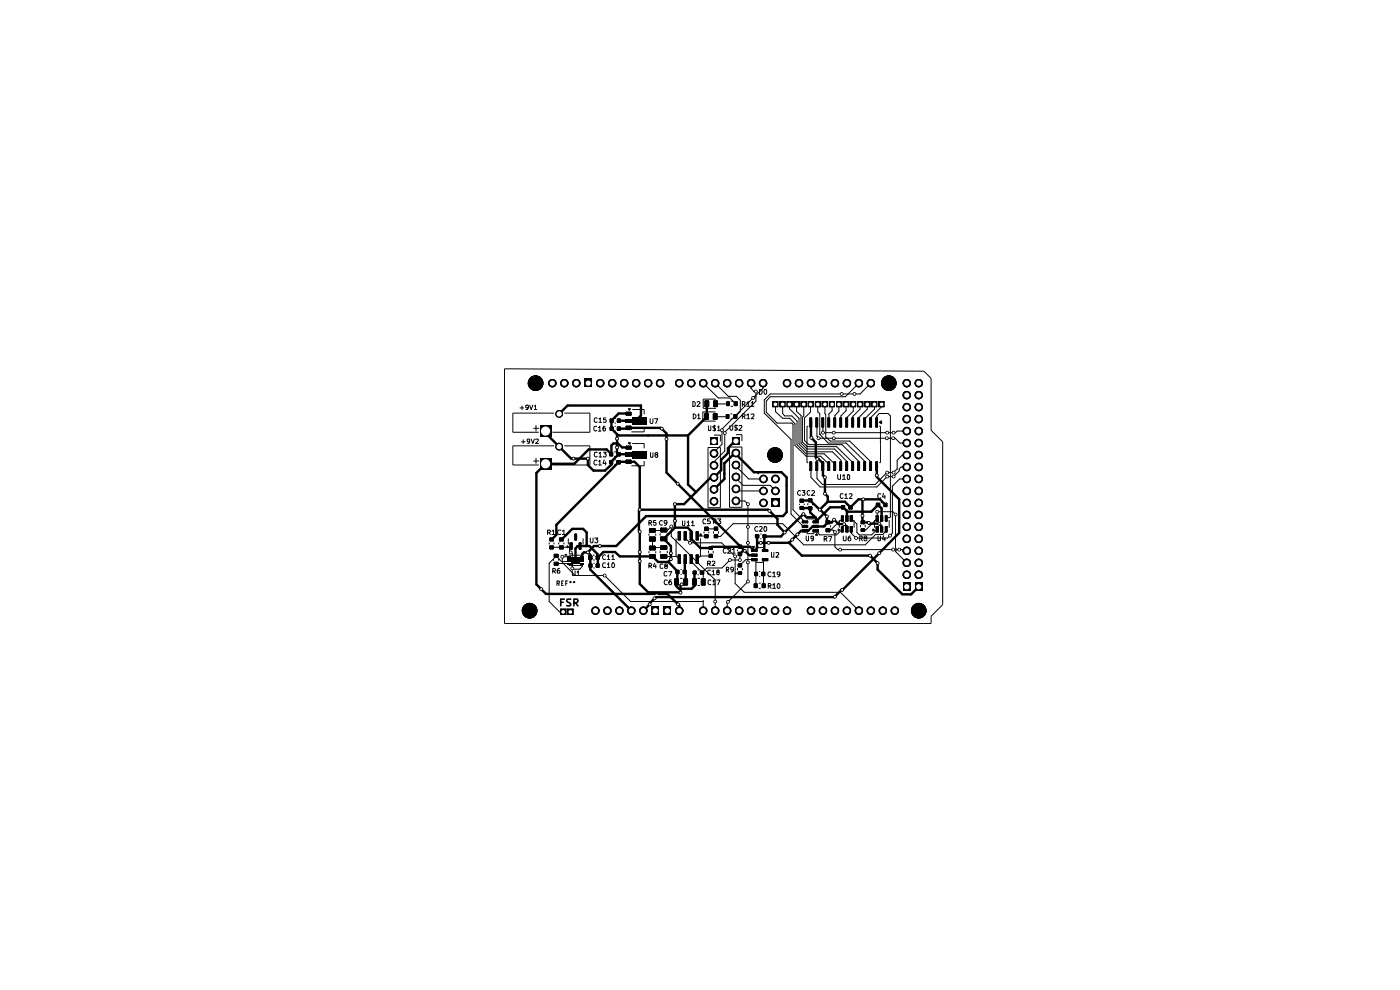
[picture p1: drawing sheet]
<svg xmlns="http://www.w3.org/2000/svg" width="297mm" height="210mm" viewBox="0 0 297 210" stroke-linecap="round" stroke-linejoin="round" font-family="sans-serif">
<g fill="#000">
<path d="M114.6 90.3h2.3v2.3h-2.3zM114.6 97.2h2.3v2.4h-2.3zM124 80.3h1.6v1.8h-1.6zM129.5 97.8h.4v.5h-.4zM129.5 96.1h.4v.5h-.4zM129.5 89h.5v.5h-.5zM129.5 90.7h.5v.5h-.5zM131 97.8h.5v.5h-.5zM131 96.1h.5v.5h-.5zM131.1 89h.4v.5h-.4zM131.1 90.7h.4v.5h-.4zM132.7 96h1.5v.9h-1.5z"/>
<path d="M132.7 88.8h1.5v.9h-1.5zM132.9 94.7h.9v.5h-.9zM132.9 97.7h.9v.5h-.9zM132.9 87.5h.9v.5h-.9zM132.9 90.5h.9v.5h-.9zM133.3 93.9h.5l-.3 .3zM133.3 86.7h.5l-.3 .3zM134.2 95.6h3.1v1.7h-3.1zM134.2 88.4h3.1v1.7h-3.1zM149.6 87.9h.5v.9h-.5zM149.7 85.2h.5v.9h-.5zM150.6 92.8h1.7v1.7h-1.7z"/>
<path d="M151.5 87.9h.5v.9h-.5zM151.6 85.2h.5v.9h-.5zM154.2 88.1h.3v.5h-.3zM154.3 85.3h.3v.6h-.3zM155.3 92.7h1.7v1.7h-1.7zM155.8 88.1h.4v.5h-.4zM155.9 85.3h.4v.6h-.4zM163.9 85.2h1.1v1.1h-1.1zM165.4 85.2h1.1v1.1h-1.1zM167 85.2h1.1v1.1h-1.1zM168.4 85.2h1.2v1.1h-1.2zM169.9 85.2h1.1v1.1h-1.1z"/>
<path d="M171.4 85.2h1.2v1.1h-1.2zM171.9 88.7h.2v1.8h-.2zM171.9 98h.2v1.7h-.2zM173 85.2h1.1v1.1h-1.1zM173.1 88.7h.3v1.8h-.3zM173.1 98h.3v1.7h-.3zM174.4 85.2h1.1v1.1h-1.1zM174.4 88.7h.3v1.8h-.3zM174.4 98h.3v1.7h-.3zM175.7 88.7h.2v1.8h-.2zM175.7 98h.2v1.7h-.2zM175.9 85.2h1.1v1.1h-1.1z"/>
<path d="M177 88.7h.2v1.8h-.2zM177 98h.2v1.7h-.2zM177.5 85.2h1.1v1.1h-1.1zM178.2 88.7h.3v1.8h-.3zM178.2 98h.3v1.7h-.3zM178.9 85.2h1.2v1.1h-1.2zM179.5 88.7h.2v1.8h-.2zM179.5 98h.2v1.7h-.2zM180.4 85.2h1.1v1.1h-1.1zM180.8 88.7h.2v1.8h-.2zM180.8 98h.2v1.7h-.2zM181.9 85.2h1.1v1.1h-1.1z"/>
<path d="M182 88.7h.3v1.8h-.3zM182 98h.3v1.7h-.3zM183.3 88.7h.3v1.8h-.3zM183.3 98h.3v1.7h-.3zM183.5 85.2h1.1v1.1h-1.1zM184.6 88.7h.2v1.8h-.2zM184.6 98h.2v1.7h-.2zM184.9 85.2h1.1v1.1h-1.1zM185.8 88.7h.3v1.8h-.3zM185.8 98h.3v1.7h-.3zM186.4 85.2h1.1v1.1h-1.1zM186.5 89.6l.5-.4v.7z"/>
<path d="M116.8 114.2h.5v.4h-.5zM116.8 115.9h.5v.4h-.5zM117.7 117.7h.6v.4h-.6zM117.7 119.4h.6v.4h-.6zM118.8 115.9h.6v.4h-.6zM118.8 114.2h.6v.4h-.6zM119.8 117.8l.3-.3v.3zM120.3 118.4h.8v.4h-.8zM120.3 119h.8v.2h-.8zM120.3 119.5h.8v.2h-.8zM120.3 117.9h.8v.4h-.8zM120.3 115.7l.3 .3-.3 .2z"/>
<path d="M121 115.2h.3v1.2h-.3zM121.2 118.1h1.8v1.4h-1.8zM122 113.4h.3v1.1h-.3zM122.9 115.2h.3v1.2h-.3zM123.2 119.5h.8v.2h-.8zM123.2 119h.8v.2h-.8zM123.2 118.4h.8v.4h-.8zM123.2 117.9h.8v.4h-.8zM125 118h.5v.5h-.5zM126.6 118h.4v.5h-.4zM137.9 116h1v.5h-1zM137.9 117.8h1v.5h-1z"/>
<path d="M137.9 114h1v.6h-1zM137.9 112.3h1v.5h-1zM140.3 112.2h1v.5h-1zM140.3 114h1v.6h-1zM140.3 115.9h1v.5h-1zM140.3 117.8h1v.5h-1zM143.9 112.9h.4v1.6h-.4zM143.9 117.8h.4v1.7h-.4zM145.2 117.8h.3v1.7h-.3zM145.2 112.9h.3v1.6h-.3zM146.5 117.8h.3v1.7h-.3zM146.5 112.9h.3v1.6h-.3z"/>
<path d="M147.7 112.9h.4v1.6h-.4zM147.7 117.8h.4v1.7h-.4zM148.4 113.5l.4-.3v.5zM149.6 113.5h.5v.5h-.5zM149.6 111.9h.5v.5h-.5zM150.5 117.7h.5v.4h-.5zM150.5 116.1h.5v.3h-.5zM151.6 111.9h.5v.5h-.5zM151.6 113.5h.5v.5h-.5zM156.7 115.7h.5v.5h-.5zM156.7 117.3h.5v.5h-.5zM159.5 116.7h1v.2h-1z"/>
<path d="M159.5 117.6h1v.3h-1zM159.5 118.5h1v.4h-1zM159.6 115.9h.5l-.2 .3zM160.4 113.5h.5v.5h-.5zM161.8 116.7h1v.2h-1zM161.8 118.5h1v.4h-1zM162 113.5h.4v.5h-.4zM163.7 105.7h1.7v1.8h-1.7zM169.8 107.5h.5v.4h-.5zM169.8 106h.5v.4h-.5zM170.3 110.6h1v.2h-1zM170.3 111.5h1v.3h-1z"/>
<path d="M170.3 112.4h1v.4h-1zM171.6 105.9h.5v.4h-.5zM171.6 107.6h.5v.4h-.5zM172.6 112.4h1v.4h-1zM172.6 110.6h1v.2h-1zM172.6 111.5h1v.3h-1zM173.2 113.2l.3 .3h-.5zM175.3 110.6h.6v.4h-.6zM175.3 112.3h.6v.4h-.6zM177.8 112.2l.3 .2-.3 .3zM178.6 111.8h.2v1h-.2zM178.6 109.5h.2v1h-.2z"/>
<path d="M178.6 107.4h.5v.5h-.5zM179.5 111.8h.3v1h-.3zM179.5 109.5h.3v1h-.3zM180.2 107.4h.5v.5h-.5zM180.4 111.8h.4v1h-.4zM180.4 109.5h.4v1h-.4zM182.8 110.6h.5v.4h-.5zM182.8 112.3h.5v.3h-.5zM185.2 112.2l.3 .2-.3 .3zM185.9 111.8h.4v1h-.4zM185.9 109.5h.4v1h-.4zM186 106.8h.5v.6h-.5z"/>
<path d="M186.9 111.8h.3v1h-.3zM186.9 109.5h.3v1h-.3zM187.6 106.8h.4v.6h-.4zM187.9 111.8h.2v1h-.2zM187.9 109.5h.2v1h-.2zM119 129.2h1.1v1.1h-1.1zM120.4 129.2h1.2v1.1h-1.2zM125.1 119.7h.4v.5h-.4zM126.6 119.7h.4v.5h-.4zM138.2 128.6h1.7v1.8h-1.7zM140.7 128.6h1.7v1.8h-1.7zM143.3 122.9h.5v1.1h-.5z"/>
<path d="M143.5 121.1h.4v.5h-.4zM145 121.1h.5v.5h-.5zM145.2 122.9h.5v1.1h-.5zM147.1 122.9h.5v1.1h-.5zM147.2 121.2h.4v.5h-.4zM148.7 121.2h.5v.5h-.5zM148.9 122.9h.5v1.1h-.5zM156.7 121.4h.5v.4h-.5zM156.7 119.7h.5v.4h-.5zM160.1 124h.4v.5h-.4zM160.2 121.5h.4v.5h-.4zM161.7 121.5h.4v.5h-.4z"/>
<path d="M161.8 124h.4v.5h-.4zM191.5 123.5h1.7v1.8h-1.7zM194.1 123.5h1.6v1.8h-1.6z"/>
<circle cx="113.6" cy="81.3" r="1.65"/>
<circle cx="117.2" cy="81.3" r=".89"/>
<circle cx="118.6" cy="94.7" r=".8"/>
<circle cx="118.6" cy="87.8" r=".8"/>
<circle cx="119.7" cy="81.3" r=".89"/>
<circle cx="122.3" cy="81.3" r=".89"/>
<circle cx="127.3" cy="81.3" r=".89"/>
<circle cx="129.9" cy="81.3" r=".89"/>
<circle cx="132.4" cy="81.3" r=".89"/>
<circle cx="135" cy="81.3" r=".89"/>
<circle cx="137.5" cy="81.3" r=".89"/>
<circle cx="140" cy="81.3" r=".89"/>
<circle cx="144.1" cy="81.3" r=".89"/>
<circle cx="146.6" cy="81.3" r=".89"/>
<circle cx="149.2" cy="81.3" r=".89"/>
<circle cx="151.5" cy="98.7" r=".89"/>
<circle cx="151.5" cy="96.2" r=".89"/>
<circle cx="151.7" cy="81.3" r=".89"/>
<circle cx="154.3" cy="81.3" r=".89"/>
<circle cx="156.1" cy="96.1" r=".89"/>
<circle cx="156.1" cy="98.6" r=".89"/>
<circle cx="156.8" cy="81.3" r=".89"/>
<circle cx="159.3" cy="81.3" r=".89"/>
<circle cx="161.9" cy="81.3" r=".89"/>
<circle cx="164.4" cy="96.5" r="1.65"/>
<circle cx="167" cy="81.3" r=".89"/>
<circle cx="169.5" cy="81.3" r=".89"/>
<circle cx="172" cy="81.3" r=".89"/>
<circle cx="174.6" cy="81.3" r=".89"/>
<circle cx="177.1" cy="81.3" r=".89"/>
<circle cx="179.7" cy="81.3" r=".89"/>
<circle cx="182.2" cy="81.3" r=".89"/>
<circle cx="184.7" cy="81.3" r=".89"/>
<circle cx="188.6" cy="81.3" r="1.65"/>
<circle cx="192.4" cy="81.3" r=".89"/>
<circle cx="192.4" cy="94" r=".89"/>
<circle cx="192.4" cy="86.4" r=".89"/>
<circle cx="192.4" cy="91.4" r=".89"/>
<circle cx="192.4" cy="99.1" r=".89"/>
<circle cx="192.4" cy="83.8" r=".89"/>
<circle cx="192.4" cy="96.5" r=".89"/>
<circle cx="192.4" cy="88.9" r=".89"/>
<circle cx="194.9" cy="81.3" r=".89"/>
<circle cx="194.9" cy="94" r=".89"/>
<circle cx="194.9" cy="86.4" r=".89"/>
<circle cx="194.9" cy="99.1" r=".89"/>
<circle cx="194.9" cy="91.4" r=".89"/>
<circle cx="194.9" cy="96.5" r=".89"/>
<circle cx="194.9" cy="83.8" r=".89"/>
<circle cx="194.9" cy="88.9" r=".89"/>
<circle cx="125.2" cy="118.3" r=".25"/>
<circle cx="143.2" cy="110.5" r=".25"/>
<circle cx="151.5" cy="103.8" r=".89"/>
<circle cx="151.5" cy="101.3" r=".89"/>
<circle cx="151.5" cy="106.3" r=".89"/>
<circle cx="156.1" cy="106.3" r=".89"/>
<circle cx="156.1" cy="101.2" r=".89"/>
<circle cx="156.1" cy="103.7" r=".89"/>
<circle cx="162" cy="106.7" r=".89"/>
<circle cx="162" cy="104.1" r=".89"/>
<circle cx="162" cy="101.6" r=".89"/>
<circle cx="164.5" cy="104.1" r=".89"/>
<circle cx="164.5" cy="101.6" r=".89"/>
<circle cx="172" cy="106.2" r=".25"/>
<circle cx="172" cy="107.8" r=".25"/>
<circle cx="173.9" cy="108.1" r=".25"/>
<circle cx="179.1" cy="111.2" r=".25"/>
<circle cx="192.4" cy="106.7" r=".89"/>
<circle cx="192.4" cy="111.8" r=".89"/>
<circle cx="192.4" cy="116.8" r=".89"/>
<circle cx="192.4" cy="104.1" r=".89"/>
<circle cx="192.4" cy="119.4" r=".89"/>
<circle cx="192.4" cy="109.2" r=".89"/>
<circle cx="192.4" cy="101.6" r=".89"/>
<circle cx="192.4" cy="114.3" r=".89"/>
<circle cx="194.9" cy="106.7" r=".89"/>
<circle cx="194.9" cy="111.8" r=".89"/>
<circle cx="194.9" cy="104.1" r=".89"/>
<circle cx="194.9" cy="116.8" r=".89"/>
<circle cx="194.9" cy="119.4" r=".89"/>
<circle cx="194.9" cy="109.2" r=".89"/>
<circle cx="194.9" cy="101.6" r=".89"/>
<circle cx="194.9" cy="114.3" r=".89"/>
<circle cx="112.4" cy="129.5" r="1.65"/>
<circle cx="126.3" cy="129.5" r=".89"/>
<circle cx="128.9" cy="129.5" r=".89"/>
<circle cx="131.4" cy="129.5" r=".89"/>
<circle cx="133.9" cy="129.5" r=".89"/>
<circle cx="136.5" cy="129.5" r=".89"/>
<circle cx="144.1" cy="129.5" r=".89"/>
<circle cx="149.2" cy="129.5" r=".89"/>
<circle cx="151.7" cy="129.5" r=".89"/>
<circle cx="154.3" cy="129.5" r=".89"/>
<circle cx="156.8" cy="129.5" r=".89"/>
<circle cx="159.3" cy="129.5" r=".89"/>
<circle cx="161.9" cy="129.5" r=".89"/>
<circle cx="164.4" cy="129.5" r=".89"/>
<circle cx="167" cy="129.5" r=".89"/>
<circle cx="172" cy="129.5" r=".89"/>
<circle cx="174.6" cy="129.5" r=".89"/>
<circle cx="177.1" cy="129.5" r=".89"/>
<circle cx="178.6" cy="125.1" r=".25"/>
<circle cx="179.7" cy="129.5" r=".89"/>
<circle cx="182.2" cy="129.5" r=".89"/>
<circle cx="184.7" cy="129.5" r=".89"/>
<circle cx="187.3" cy="129.5" r=".89"/>
<circle cx="189.8" cy="129.5" r=".89"/>
<circle cx="192.4" cy="121.9" r=".89"/>
<circle cx="194.9" cy="129.5" r="1.65"/>
<circle cx="194.9" cy="121.9" r=".89"/>
</g>
<g fill="none" stroke="#000" stroke-width=".21">
<path d="M107 78.2l89 .5 1.5 1.6v11l2.5 2.4v34.6l-2.5 2.4v1.5h-90.5zM110.3 86.5h.8M110.7 93.7h.7M110.7 86.1v.8M111 93.3v.8M112.1 86.4l-.4 .1-.2-.1 .1-.5h.4l.1 .2-.2 .8h-.3M112.4 93.6l-.2 .1-.4-.1v-.4h.6v.7l-.5 .2M112.4 85.9l.3 1 .3-1M112.7 93.1l.3 1 .4-1M113.2 97.8h1.1M113.2 90.8h1.1M113.4 86.2l.2-.3v1"/>
<path d="M113.4 86.9h.5M113.6 93.2l.5-.1 .1 .2-.6 .8h.6M113.7 90.3v1.1M113.7 97.2v1.1M117.5 94.6h-8.7v4h5.5M117.5 87.6h-8.7v4.1h5.5M119.7 94.6h5.4v4h-7.9M119.7 87.6h5.4v4.1h-7.9M121.5 97.1h.4v.4h-.4zM124.5 97.1h.4v.4h-.4zM126.6 90.5l-.4-.1-.2 .3v.5l.3 .2 .3-.1M126.7 97.7l-.5-.1a.54 .54 0 0 0-.2 .7 .54 .54 0 0 0 .7 .3"/>
<path d="M126.7 88.7l-.5-.1-.1 .2v.6l.1 .2 .5-.1M126.7 96l-.5-.1a.52 .52 0 0 0-.1 .7 .52 .52 0 0 0 .6 .3v-.1M126.9 90.7l.4-.3v1M126.9 91.4h.6M127 97.9l.3-.3v1M127 98.6h.6M127.1 88.9l.2-.3v1M127.1 96.2l.2-.3v1M127.1 89.6h.5M127.1 96.9h.6M128 95.9h.6l-.3 .4 .3 .2-.1 .4h-.4l-.1-.1M128.2 97.5l-.3 .8h.7"/>
<path d="M128.4 90.4h-.3l-.2 .3v.6l.2 .1 .3-.1v-.5h-.3l-.2 .2M128.4 98v.6M128.5 88.6h-.5v.5l.4-.1 .2 .2-.1 .4-.5-.1M130.3 97.5h.3M130.3 98.6h.3M130.3 95.8h.3M130.3 96.9h.3M130.4 90.4h.2M130.4 91.4h.2M130.4 88.7h.2M130.4 89.7h.2M130.7 94.7h.4v.4h-.4z"/>
<path d="M130.7 92.8h.4v.5h-.4zM133.3 93.9h.5l-.3 .3zM133.3 86.7h.5l-.3 .3zM133.5 94.2h.1M133.5 87h.1M134.1 86.9h2.6v1M134.1 94.1h2.6v1M136.7 90.6v1h-2.8M136.7 97.8v1h-2.8M137.9 88.8v.8l.2 .2h.2l.2-.2v-.8M138 96v.9l.2 .1 .3-.1v-.9M138.9 88.8h.6l-.4 1"/>
<path d="M139.2 96.4l-.3-.1 .2-.3h.3l.1 .4a.47 .47 0 0 0-.5 .5h.5v-.4l-.1-.1M140.2 90.7h.4v.5h-.4zM141.2 92.9h.4v.5h-.4zM147 85.2l.5 .2v.5l-.2 .3h-.3zM147.1 87.8h.2l.4 .4-.4 .6h-.2zM147.9 85.3l.4-.1 .2 .3-.7 .7h.7M148 88.1l.3-.3v1M148 88.8h.6M149.2 81.3l3.2 3.1h2.5l1.2 1.3M150.2 94.9h2.6v12.8h-2.6zM150.3 90.3v1l.2 .1 .3-.1v-1M151.5 92.3h1.3v1.3"/>
<path d="M151.6 90.2v1.2M151.7 88.4h2.6M151.7 81.3l2.8 2.8h1.7l.9 .8v2.4l-1.1 1.1M151.8 90.4l-.3-.1-.3 .2 .3 .3 .3 .1v.4h-.6M151.8 87.4h-2.7v1.9h2.7M151.8 85.7h2.6M151.9 84.7h-2.7v1.9h2.7M152.2 90.6l.3-.3v1.1M152.2 91.4h.5M153 91h.4v.5h-.4zM153.6 91.6h.4v.5h-.4zM154.8 94.8h2.6v12.8h-2.6z"/>
<path d="M154.9 90.3v.7l.1 .3 .4-.3v-.7M154.9 87.8h.5M154.9 88.9h.5M155 86.2h.5M155 85.1h.5M155.9 98.6l2.9 3h3.2M156.1 90.1v1.3M156.1 92.2h1.3v1.4M156.5 90.3h-.6l.1 .4 .5 .2-.3 .4-.3-.1M156.8 90.3h.5l.1 .2-.7 .8h.7M157.5 88.3h.5l.1-.3-.6-.2v1M157.5 85.8l.5-.1v-.4l-.5-.1v1"/>
<path d="M157.7 88.3l.4 .5M157.7 85.8l.4 .4M158.4 88.1l.3-.3v1M158.4 85.5l.3-.3v1M158.4 86.2h.6M158.4 88.8h.6M159.3 87.9h.6v.3l-.6 .6h.6M159.3 85.5l.4-.3v1M159.3 81.3v1.1l.6 .7h.5v2l-6.6 6.6v4l-2.5 2.4v.5M159.3 86.2h.6M159.6 84.2h.4v.4h-.4zM160.2 82.8h.4v.5h-.4z"/>
<path d="M161.1 82.6h.4a.59 .59 0 0 1 .2 .7 .59 .59 0 0 1-.6 .4zM161.9 81.3v1.1l-8.7 8.6v3.2l-1.9 1.9M162.2 82.6h.4v.2v.6l-.2 .3a.66 .66 0 0 1-.2-1.1zM163.9 85.2h1.1v1.1h-1.1zM164.5 85.8v1.5l1.5 1.4h1.6l1.1 1.2v4.6l2.3 2.3h3.1l1.8 1.7v.4M165.4 85.2h1.1v1.1h-1.1zM166 85.8v1.9l.5 .5h1.5l1.1 1.1v5l1.9 2h3.8l2.3 2.2v.4M167 85.2h1.1v1.1h-1.1zM167.5 85.8v.9l2 2v5.4l1.7 1.7h5.4l1.8 1.8v1.3M168.4 85.2h1.2v1.1h-1.2zM169 85.8v1.5l.9 .8v5.9l1.3 1.2h5.8l2.7 2.7v1M169.9 85.2h1.1v1.1h-1.1z"/>
<path d="M170.5 85.8v2.4l-.2 .3v5.3l1 .9h6.2l3.4 3.4v.8M171.4 85.2h1.2v1.1h-1.2zM171.4 90.4h-.2v7.7h.2M171.9 92.7h.4v.4h-.4zM172 98.9v2.4l2 2h12l2.2-2.2h1.4l1.2-1.2v-.4l.4-.4h1.2M172.2 85.9l-.2-.1v1.6l-1.3 1.2v4.9l.9 .8h7l3.6 3.6v1M173 85.2h1.1v1.1h-1.1zM173.2 97.1h.4v.5h-.4zM173.3 98.9v2.6l1.2 1.3h11.2l2.4-2.6h1.5M173.3 89.6v2.9l.4 .5h16.2l1 1h1.5M173.4 92.7h.5v.5h-.5zM173.5 85.8v1.6l.4 .3v4.4"/>
<path d="M173.9 92.1h.1M173.9 92.1l1.8 1.9h3.8l4 3.9v1M174.4 91.6h.4v.4h-.4zM174.4 85.2h1.1v1.1h-1.1zM174.6 89.6v2.2h15.4l.3-.4h2.1M175 85.8v1.9l.2 .3v4.7l.9 .9h4.2l4.4 4.4v.9M175.9 85.2h1.1v1.1h-1.1zM176.5 85.8v1.3l-.6 .7v1.8M176.7 91.6h.4v.4h-.4zM176.7 92.7h.4v.5h-.4zM177.5 85.2h1.1v1.1h-1.1zM178 85.8h.1"/>
<path d="M178 85.8v1.4l-.9 .9v1.5M178.4 83.3h.4v.5h-.4zM178.9 85.2h1.2v1.1h-1.2zM179.5 85.8v1.3l-1.1 1.1v1.4M180.4 85.2h1.1v1.1h-1.1zM181 85.8v1.4l-1.3 1.4v1M181.1 83.3h.4v.5h-.4zM181.9 85.2h1.1v1.1h-1.1zM182.2 81.3l-2.9 2.9h-15.9l-.8 .9v2.4l2.2 2.2h3.2l.2 .3v18.1l2.6 2.6M182.5 85.8v1l-1.6 1.5v1.3M183.5 85.2h1.1v1.1h-1.1zM184 85.8v1l-1.8 1.8v1"/>
<path d="M184.7 81.3l-2.2 2.3h-19.1l-1.3 1.2v2.8l5.7 5.6v15.9l2.6 2.6h.4M184.9 85.2h1.1v1.1h-1.1zM185.5 85.8v1l-2 2v.8M186 89.6v-1.3l.5-.6h1.9l.5 .5v21.4l-.9 .4M186.4 85.2h1.1v1.1h-1.1zM186.5 89.6h.1M186.5 90.4h.3v7.7h-.3M186.5 89.6l.5-.4v.7zM187 85.8v.5l-2.3 2.3v1M187.9 92.7h.4v.5h-.4zM188 91.6h.4v.4h-.4zM189.3 92.7h.4v.5h-.4z"/>
<path d="M189.4 91.6h.4v.4h-.4zM192.4 96.5h-1l-1.1 1.1v1.9l-.7 .7M116.2 112.9h.5v-.5h-.5v1M116.4 112.9l.4 .5M116.5 115.1v.4M117 116.1h3.8M117.1 112.7l.3-.3v1M117.1 113.4h.6M117.4 118.5v.5M117.5 115.1v.4M118 119.5h2.6M118.5 115.1v.4"/>
<path d="M118.5 118.5v.5M119 112.5h-.6l-.1 .4 .1 .4h.6M119.1 117.9h.4v.4h-.4zM119.3 112.7l.3-.3v1M119.3 113.4h.6M119.6 115.1v.4M119.8 117.8l.3-.3v.3zM120.1 117.8h.1M120.3 115.7l.3 .3-.3 .2zM120.6 116h.1M120.6 114.2v1.3M120.6 118.1h.1"/>
<path d="M120.6 118.1h-1.3v1.2l2.7 2.8h6.3l5.5 5.5h15.3l.1-.2v2.1M120.6 120h3M120.6 117.8h3M120.6 119.1h-1.5l-1.1-1.2-1.5 1.6v8.1l2.2 2.2h.8M120.6 119.6h.7M120.6 118.1v.5M120.8 116.1h.1M120.8 116.1v.7l.6 .6v3.2l.2 .1h1.4l.5-.6v-.5M120.9 117h.4v.4h-.4zM121.2 115.8l-.4 .3M123.5 118.6v.5M123.7 114.2v1.3"/>
<path d="M124.5 117h.4v.4h-.4zM125.2 114.1v.8l.2 .2h.2l.2-.2v-.8M125.8 118.8h.4M125.8 117.8h.4M125.9 119.5h.3M126.2 114.1h.6l-.3 .4 .3 .1-.1 .5h-.4l-.1-.1M127.1 115.6h.4v.4h-.4zM128.4 119.5l-.2-.1-.4 .2v.5l.2 .3 .4-.1M128.4 117.8l-.2-.1-.4 .2v.5l.4 .3 .2-.1M128.9 119.7l.2-.3v1M128.9 118l.2-.3v1M128.9 118.7h.5"/>
<path d="M129.8 118l.2-.3v1M129.8 118.7h.6M129.9 119.5l.2-.1 .3 .4-.2 .6-.4-.2zM135.5 107.9h.4v.4h-.4zM135.5 112.6h.4v.4h-.4zM135.5 118.8h.4v.5h-.4zM135.5 116.9h.4v.4h-.4zM137.7 110.9h.4l.2-.3-.6-.2v1M137.7 113.2v.4M137.7 116.9v.4M137.9 110.9l.4 .5M138.4 112.5l3.2-.1 .8-.7v2.1l9.3 9.2v6.5"/>
<path d="M138.4 114.3v1.9h2.4M138.9 119.5l-.3 .6h.6M139.1 110.4h-.4l-.1 .5 .5-.1 .1 .5-.2 .1-.4-.1M139.1 113.2v.4M139.1 116.9v.4M139.1 119.8v.7M140 113.1v.5M140 116.8v.5M140.5 110.5l-.3-.1-.3 .4 .3 .6 .3-.1M140.6 119.7l-.4-.1-.2 .2v.6l.2 .2 .4-.1M140.8 118h2.7l.6 .6M141.5 110.8l-.1 .2h-.4l-.1-.2 .2-.4h.2a.7 .7 0 0 1-.1 1h-.2"/>
<path d="M141.6 113.1v.5M141.6 116.8v.5M142.1 118.4h.4v.4h-.4zM142.1 117.1h.4v.5h-.4zM142.2 111.5h.4v.4h-.4zM143 106.7h.4v.5h-.4zM143 110.3h.4v.4h-.4zM143.4 114.2v3.9M143.6 102.4h.4v.4h-.4zM144.8 110.5v.9l.1 .1 .4-.1v-.9M145.4 113.7v.4l1 1h6.7l2.9 2.9v5.8l1.9 1.8h20.4l3.9 3.9M145.8 110.8l.2-.3v1"/>
<path d="M145.8 111.5h.5M146.2 114.9h.4v.5h-.4zM146.6 118.6v.5l2.3 2.3M146.7 110.8l.3-.3v1M146.7 111.5h.6M147.9 113.7h.1M147.9 113.7h2M148.4 113.5h.1M148.4 113.5l.4-.3v.5zM148.6 114.2v3.9M149.4 112.8v.3M149.7 110.2l-.2-.1a.61 .61 0 0 0-.2 1l.4-.1"/>
<path d="M150.1 119.5h.6v-.4l-.6-.1v1M150.3 116.8v.5M150.4 112.8v.3M150.4 119.5l.3 .5M150.6 110.1h-.5v.5l.4-.1 .2 .2-.1 .4-.5-.1M150.8 117.9h-2.2l-.7 .7M151.1 119.1l.5-.1v.5l-.6 .5h.6M151.3 116.8v.5M151.4 110.7l.5-.1v-.4l-.2-.1h-.3v1M151.4 112.7v.5M151.6 110.7l.3 .4M151.9 112.1l-2 .1"/>
<path d="M152.2 110.1h.7l-.3 .4 .3 .2-.1 .4-.6-.1M152.4 112.7v.5M154 116.4l-.4-.1a.52 .52 0 0 0-.2 .7 .52 .52 0 0 0 .6 .3v-.1M154.4 116.4l.5-.1 .1 .3-.7 .7h.7M154.7 118.6h.4v.4h-.4zM155.4 116.6l.3-.3v1M155.4 117.3h.6M155.8 117.8h.4v.4h-.4zM155.9 106.3h2.1l.7 .6v16.5l-4.4 4.4v1.7M155.9 103.7l.4 .4h5.7M155.9 101.2l1.7 1.8h5.8l1.1 1.1M156.5 116.6v.3"/>
<path d="M156.8 118.6h.4v.4h-.4zM157 117.5v1.3h-2.1l-1.7 1.7h-3.3l-1 .9M157 119.9l1.2-1.2h1.8l.4 .3v5.3M157.5 116.6v.3M157.8 116.6h.4v.5h-.4zM158.5 119.1h.4v.4h-.4zM158.5 106.7h.4v.5h-.4zM158.5 114.9h.4v.5h-.4zM158.5 111.5h.4v.5h-.4zM159.6 115.9h.5l-.2 .3zM159.9 116.2h.1M160.4 116.2h1.6"/>
<path d="M160.4 119.3h1.6M160.8 111.8a.51 .51 0 0 0-.7 .2 .51 .51 0 0 0 .3 .7l.4-.1M160.9 100.4v.1M161.1 111.8l.4-.1 .2 .2-.6 .8h.6M161.2 114.9h.4v.5h-.4zM161.3 113.3h.2M161.3 114.3h.2M162.1 111.8l.3-.1 .2 .2v.6l-.1 .2-.4-.1zM162.3 118.7l-.3 .3v5.3M162.9 114.9h.4v.5h-.4zM163 108.2h.4v.4h-.4zM163.7 117.2v1l.5-.1v-.9"/>
<path d="M164.6 117.3h.6v.3l-.6 .6h.6M166.3 112.7h.4v.5h-.4zM167.9 114.2h.4v.5h-.4zM169 113.1h.4v.5h-.4zM169.6 106.8v.3M169.8 104.1h-.3l-.3 .4 .3 .6 .3-.1M170.2 104.1h.6l-.4 .4h.3l.1 .4-.2 .2-.4-.1M170.2 108.8h.4v.5h-.4zM170.6 106.8v.3M171 113.7v.9l.2 .1 .3-.1v-.9M171.1 110.1h1.6M171.1 113.2h1.6"/>
<path d="M171.4 106.8v.4M171.8 104.1a.45 .45 0 0 0-.6 .5 .45 .45 0 0 0 .6 .4M172.2 104.1h.4l.2 .3-.7 .7h.7M172.4 106.8v.4M172.6 114.1l-.1 .2h-.4l-.1-.5h.6v.7l-.5 .2M173.2 113.2h.1M173.2 113.2l.3 .3h-.5zM173.7 107.9h.4v.4h-.4zM174.8 104.5h.4v.5h-.4zM174.8 101h.4v.5h-.4zM174.8 114.3h.5l.1-.3-.1-.2h-.5v1M175.1 114.3l.3 .5"/>
<path d="M175.1 111.4v.4M175.2 109.3h.4v.5h-.4zM175.7 112.4h1l.4 .5v3.1l.6 .6h14.4l.3 .2M175.8 113.8h.6l-.4 1M176.2 111.4v.4M176.7 110h.5v.5h-.5zM176.9 112.6h.4v.5h-.4zM177.7 100.7v.8l.2 .2 .4-.1v-.9M177.8 112.2l.3 .2-.3 .3zM178 116.4h.4v.4h-.4zM178.1 110.3v1.6M178.1 112.4h.1"/>
<path d="M178.7 101l.4-.3v1M178.7 101.7h.6M178.7 112.3l-1.2 1.2h-3.6l-.8-.9M178.7 110l-2.5 2.4M178.8 104.8l-.4-.1a.52 .52 0 0 0-.2 .7 .52 .52 0 0 0 .6 .3v-.1M178.9 110.9h.4v.5h-.4zM178.9 113.7v.9l.3 .1 .3-.1v-.9M179.2 105l.3-.3v1M179.2 105.7h.6M179.5 108.1h.2M179.5 107.1h.2M179.9 100.7l.4 .2-.1 .8h-.4l-.1-.2v-.6z"/>
<path d="M180.2 104.8l.5-.1 .1 .2-.6 .8h.6M180.4 113.7l-.3 .1-.2 .8 .2 .1 .4-.1-.2-.6h-.2l-.2 .3M180.6 110l1.2 1.2v1.7l.5 .6h2.6l1.2-1.2M181.2 110.3v1.6M181.4 113.9h.4v.5h-.4zM182.4 114.2h.4l.2-.3-.6-.2v1M182.5 111.3v.5M182.6 114.2l.4 .5M182.8 109.2h.4v.4h-.4zM182.9 105.7h.4v.4h-.4zM183 112.4h.6l2.5-2.4v-1.5h3.3l.6 .6v7.9l2.4 2.4M183.5 114.1l-.2-.2 .4-.2 .2 .3-.6 .3 .2 .4 .4-.1-.2-.5"/>
<path d="M183.6 111.3v.5M184.1 110.7h.4v.4h-.4zM184.4 117.6h.4v.5h-.4zM185.2 112.2l.3 .2-.3 .3zM185.5 112.4h.1M185.5 110.3v1.6M185.8 100.6h.4v.5h-.4zM185.9 108.3h.4v.5h-.4zM186 119.2h.4v.5h-.4zM186.3 113.7v.9l.1 .1 .4-.1v-.9M186.3 117.1h.4v.5h-.4zM186.3 110.9h.4v.4h-.4z"/>
<path d="M186.9 104.8l-.5-.1a.5 .5 0 0 0-.2 .7 .5 .5 0 0 0 .6 .3l.1-.1M186.9 106.6h.3M186.9 107.6h.3M187.5 113.6l-.3 .8h.7M187.5 104.6l-.3 .8h.6M187.7 105.1v.6M187.7 114v.7M188 112.3v.3l-.7 .8h-1.5l-2.2 2.2h-13.1l-4.5-4.5h-10.5l-2.7 2.7h-.9M188 100h.4v.5h-.4zM188 100.9h.4v.4h-.4zM188.6 113.4h.4v.4h-.4zM188.6 110.3v1.6"/>
<path d="M189.3 116.4h.4v.4h-.4zM189.4 100h.4v.5h-.4zM189.4 100.9h.4v.4h-.4zM189.6 100.2h.1M189.8 108.9h.4v.5h-.4zM190.6 116.4h.4v.4h-.4zM192.4 101.6h-1.6l-1.5 1.5v10l-1 1h-6.7l-1-1v-.8M114.6 124.7h.4v.5h-.4zM117.3 121.2l.5-.1v-.5h-.5v1M117.5 121.2l.4 .4M118.2 123.7h.4l.1-.4-.5-.1v1M118.4 123.7l.3 .5"/>
<path d="M118.7 120.6a.64 .64 0 0 0-.4 1h.4l.1-.4-.2-.2-.4 .2M119 129.2h1.1v1.1h-1.1zM119.2 123.7h.2M119.6 123.2h-.4v1h.4M120 123.7h.4M120.4 129.2h1.2v1.1h-1.2zM120.5 123.2h-.5v1M120.8 123.4h.5M120.9 123.7l.1-.2 .2 .2M121 123.2v.3M121.2 120.3h.4v.5h-.4zM121.4 121.1l.1 1h.4l.1-1"/>
<path d="M121.5 123.4h.5M121.6 123.7l.2-.2 .2 .2M121.8 123.2v.3M122.4 121.4l.3-.3v1M125.9 120.5h.3M128.1 121.9h.4v.4h-.4zM128.9 120.4h.5M137.6 128h.4v.4h-.4zM137.7 120.1l.5-.1 .1-.3-.3-.2h-.3v1M137.9 120.1l.4 .4M138.6 126.7h.5v.4h-.5zM141.2 120.1l-.2-.3 .1-.2h.4l.1 .4-.6 .2 .1 .4h.4l.1-.5h-.2"/>
<path d="M141.5 121.3l-.4-.1-.2 .2v.6l.2 .2 .4-.1M141.6 123.1l-.5-.1a.54 .54 0 0 0-.2 .7 .54 .54 0 0 0 .7 .3M141.8 121.2h.7l-.4 1M142.4 123h-.3l-.2 .4 .1 .6h.4l.1-.4-.2-.2h-.2l-.2 .2M143.6 128h.5v.4h-.5zM144.2 125.5h.4v.5h-.4zM144.3 122.7h.5M144.3 124.2h.5M144.4 120.8h.2M144.4 121.8h.2M144.4 123.7h.4v.5h-.4zM148 122.7h.5"/>
<path d="M148 124.2h.5M148 121.9h.3M148 120.9h.3M148.9 121.4l.3 .4v1.6M150.7 121l-.2-.1-.4 .3v.5l.4 .2 .2-.1M150.8 123.1l-.4-.1-.2 .3v.5l.3 .2h.3M151 121.2l.4-.3v1M151 121.9h.6M151.2 123.3l.3-.3v1M151.2 124h.5M151.5 127.4h.4v.4h-.4zM151.7 127.6h.1"/>
<path d="M152.1 123h.6l-.4 1M152.2 121.3l-.1-.1v-.2h.5l-.1 .3-.4 .1v.4l.1 .1 .4-.1v-.4l-.2-.1M154.1 120.8h.4l.1-.4-.5-.1v1M154.2 127.5h.4v.4h-.4zM154.3 120.8l.3 .5M155.6 120.7l-.2 .2h-.3l-.1-.5 .4-.1 .2 .2-.2 .7-.3 .1M156.5 120.5v.5M157 121.6h-.9l-.1 .2M157.5 120.5v.5M158.5 123.1h.4v.5h-.4zM161 124.8h.4M161 123.7h.4"/>
<path d="M161 121.2h.3M161 122.3h.3M163 124.3h.5v-.4l-.5-.1v1M163.2 124.3l.4 .5M163.6 121.4l-.4-.1a.5 .5 0 0 0-.3 .6 .5 .5 0 0 0 .6 .4l.1-.1M163.9 124.1l.4-.3v1M163.9 121.6l.4-.3v1M163.9 124.8h.6M163.9 122.3h.6M165.1 123.8l.3 .2v.6l-.1 .2h-.3l-.2-.3zM165.4 121.8v.1h-.4l-.2-.4 .2-.2 .4 .1v.7l-.4 .2M176.9 126.4h.4v.4h-.4z"/>
<path d="M178.4 124.9h.5v.5h-.5z"/>
</g>
<g fill="none" stroke="#000" stroke-width=".51">
<path d="M115.7 91.4v.5l5.5 5.4h3.5v1.3l1.2 1.2h2.5l1.3-1.2v-.7l1.5-1.5M118.6 87.8l1.8-1.8h15.6v2.1l-1.1 1.1h-3.6M131 92.2l-.1 3.8 .3 .4M131.2 96.4h2.2M131.3 90.9h1.9l.1-.1h6.9l1.2 1.1v8.3l16.6 16.6M133.3 94.9h-1.3l-.9-.8h-1l-.4 .4v1.9l-1-1.1h-3.8l-3.1 3.1h-6.1l-1.9 1.9v23.7l2 2h23.1l.1-.2h.6l.2 .2h1.8l2.5 2.4v1.1M133.3 87.7h-2.1l-1.5 1.5v1.7l1.4 1.5h14.9M146 92.4v10.4l1.7 1.6M149.6 87.9h.5v.9h-.5zM149.7 85.2h.5v.9h-.5zM149.9 85.7v2.8l-3.9 3.9M151.5 87.9h.5v.9h-.5z"/>
<path d="M151.6 85.2h.5v.9h-.5zM155.9 93.6l-1.5 1.5v1l-1.4 1.4v2.2l-1.5 1.6h-.7l-5.7 5.6h-1.9v5M172 89.6v3.2l1.1 1v3.2l.3 .4h.3l.9 .9v2.5l.4 .5v3.4l.6 .6v1.1M186 98.9v2.3l4.8 4.7v7.1l-12.1 12.1h-.2l-1.4 1.5-37.9 .1-2.7 2.8M119.1 114.5l2.3-2.3h2.3l.8 .7v2.7l-.2 .2M124.7 117.2l.5 .5v3.1l8.7 8.7M124.7 117.2h-.8l-.4 .3v.4M126.8 118.3l-.1-.8-1.6-1.7h-2.6l-.4 .5v2.6l-.8 .7M126.8 118.3l1.2-1.2h2.5l1 .9h6.9l1.2 1.2h2.2l1.9 2v2.1l-.2 .1v1l.5 .5h2.7l.6-.6 .1-2.9M126.8 118.3v1.7M135.7 108.1l-.1 .2v4.4l.1 .1v11.1l1.8 1.7 6.9 .1v-1.6l.5-.1 .6-.6v-1.9l-.2-.2 .1-2.7M135.7 108.1h27.3l1.9 2v1.2l1.6 1.6"/>
<path d="M135.7 108.1v-9l-1.1-1.1h-3.3l-13.3 13.3v2.2l-1 1M137.9 112.3h1v.5h-1zM137.9 114h1v.6h-1zM137.9 116h1v.5h-1zM137.9 117.8h1v.5h-1zM140.3 117.8h1v.5h-1zM140.3 114h1v.6h-1zM140.3 112.2h1v.5h-1zM140.3 115.9h1v.5h-1zM143.2 111.9l-2.4 2.4 1.5 1.5v2.8l-.6 .6M143.2 111.9h2.7l.7 .8v1.6l2 1.9h2.2l.2-.2h8.2l.8 .8 .6-.6v-2.4M151.5 103.8l2.2-2.2v-3.4l2.2-2.1 4 4.1h5.9l1.1 1.1v7.3l-.8 .9h-29l-6.4 6.3h-4.7l-1.3 1.4"/>
<path d="M158 116.8l.9 1h1.1M158 116.8h-.4l-.6 .7M160.6 115.1h6.8M166.5 112.9l-.8 .9h-3.6v2.9l.2 .1M167.4 115.1l2.7 2.8h14.5l1.6 1.6v1.3l5.2 5.3h1.9l1.6-1.6M170.1 107.8l.3 .2M170.2 106.2h1.8M170.2 107.8h1.8M171.9 106.2l2 1.9M171.9 107.8v.9l1.1 1M173 109.7h-1.9l-.7-.6-3.9 3.8M173 109.7l.1 1"/>
<path d="M173.9 108.1l1.5 1.5v1l.3 .2M175.6 106.4h3.6l1.2 1.2 1.7-1.7h4.6l1.1 1.2M175.6 106.4l-1.7 1.7M175.7 110.8h.7l.6-.6 .9 1h1.2l.6 .5v.6M175.7 110.8l-.9 .9h-2.4l-1 .9h-1.5l-2.5 2.5M179.7 108.4v1.6M183.1 105.9l-.1 .2v4.6l1.1 .1 .3 .3h2.1l.5 .6v.6M187 110v-2.1l-.7-.8-1.5 1.4h-5l-.9-.9h-2.8l-3 3.1M143.3 122.9h.5v1.1h-.5zM145.2 122.9h.5v1.1h-.5zM147.1 122.9h.5v1.1h-.5zM148.9 122.9h.5v1.1h-.5z"/>
</g>
<g fill="none" stroke="#000" stroke-width=".34">
<path d="M171.9 88.7h.2v1.8h-.2zM171.9 98h.2v1.7h-.2zM173.1 88.7h.3v1.8h-.3zM173.1 98h.3v1.7h-.3zM174.4 88.7h.3v1.8h-.3zM174.4 98h.3v1.7h-.3zM175.7 88.7h.2v1.8h-.2zM175.7 98h.2v1.7h-.2zM177 88.7h.2v1.8h-.2zM177 98h.2v1.7h-.2zM178.2 88.7h.3v1.8h-.3zM178.2 98h.3v1.7h-.3z"/>
<path d="M179.5 88.7h.2v1.8h-.2zM179.5 98h.2v1.7h-.2zM180.8 88.7h.2v1.8h-.2zM180.8 98h.2v1.7h-.2zM182 88.7h.3v1.8h-.3zM182 98h.3v1.7h-.3zM183.3 88.7h.3v1.8h-.3zM183.3 98h.3v1.7h-.3zM184.6 88.7h.2v1.8h-.2zM184.6 98h.2v1.7h-.2zM185.8 88.7h.3v1.8h-.3zM185.8 98h.3v1.7h-.3z"/>
<path d="M121 115.2h.3v1.2h-.3zM122 113.4h.3v1.1h-.3zM122.9 115.2h.3v1.2h-.3zM143.9 112.9h.4v1.6h-.4zM143.9 117.8h.4v1.7h-.4zM145.2 112.9h.3v1.6h-.3zM145.2 117.8h.3v1.7h-.3zM146.5 112.9h.3v1.6h-.3zM146.5 117.8h.3v1.7h-.3zM147.7 112.9h.4v1.6h-.4zM147.7 117.8h.4v1.7h-.4zM159.5 116.7h1v.2h-1z"/>
<path d="M159.5 117.6h1v.3h-1zM159.5 118.5h1v.4h-1zM161.8 116.7h1v.2h-1zM161.8 118.5h1v.4h-1zM170.3 112.4h1v.4h-1zM170.3 110.6h1v.2h-1zM170.3 111.5h1v.3h-1zM172.6 112.4h1v.4h-1zM172.6 110.6h1v.2h-1zM172.6 111.5h1v.3h-1zM178.6 109.5h.2v1h-.2zM178.6 111.8h.2v1h-.2z"/>
<path d="M179.5 109.5h.3v1h-.3zM179.5 111.8h.3v1h-.3zM180.4 111.8h.4v1h-.4zM180.4 109.5h.4v1h-.4zM185.9 111.8h.4v1h-.4zM185.9 109.5h.4v1h-.4zM186.9 111.8h.3v1h-.3zM186.9 109.5h.3v1h-.3zM187.9 111.8h.2v1h-.2zM187.9 109.5h.2v1h-.2zM119 127.8h.5M119.7 127.1h-.7v1.4"/>
<path d="M121.1 127.1h-.7l-.2 .2 .3 .5 .6 .3-.1 .3h-.8M121.8 127.8h.6l.2-.2-.1-.4-.7-.1v1.4M122.1 127.8l.5 .7"/>
</g>
<g fill="none" stroke="#000" stroke-width=".42">
<path d="M129.5 97.8h.4v.5h-.4zM129.5 96.1h.4v.5h-.4zM129.5 89h.5v.5h-.5zM129.5 90.7h.5v.5h-.5zM131 97.8h.5v.5h-.5zM131 96.1h.5v.5h-.5zM131.1 89h.4v.5h-.4zM131.1 90.7h.4v.5h-.4zM132.9 94.7h.9v.5h-.9zM132.9 87.5h.9v.5h-.9zM132.9 90.5h.9v.5h-.9zM132.9 97.7h.9v.5h-.9z"/>
<path d="M154.2 88.1h.3v.5h-.3zM154.3 85.3h.3v.6h-.3zM155.8 88.1h.4v.5h-.4zM155.9 85.3h.4v.6h-.4zM116.8 115.9h.5v.4h-.5zM116.8 114.2h.5v.4h-.5zM117.7 117.7h.6v.4h-.6zM117.7 119.4h.6v.4h-.6zM118.8 114.2h.6v.4h-.6zM118.8 115.9h.6v.4h-.6zM125 118h.5v.5h-.5zM125.1 119.7h.4v.5h-.4z"/>
<path d="M126.6 119.7h.4v.5h-.4zM126.6 118h.4v.5h-.4zM149.6 113.5h.5v.5h-.5zM149.6 111.9h.5v.5h-.5zM150.5 117.7h.5v.4h-.5zM150.5 116.1h.5v.3h-.5zM151.6 113.5h.5v.5h-.5zM151.6 111.9h.5v.5h-.5zM156.7 119.7h.5v.4h-.5zM156.7 115.7h.5v.5h-.5zM156.7 117.3h.5v.5h-.5zM160.4 113.5h.5v.5h-.5z"/>
<path d="M162 113.5h.4v.5h-.4zM169.8 106h.5v.4h-.5zM169.8 107.5h.5v.4h-.5zM171.6 105.9h.5v.4h-.5zM171.6 107.6h.5v.4h-.5zM175.3 110.6h.6v.4h-.6zM175.3 112.3h.6v.4h-.6zM178.6 107.4h.5v.5h-.5zM180.2 107.4h.5v.5h-.5zM182.8 110.6h.5v.4h-.5zM182.8 112.3h.5v.3h-.5zM186 106.8h.5v.6h-.5z"/>
<path d="M187.6 106.8h.4v.6h-.4zM143.5 121.1h.4v.5h-.4zM145 121.1h.5v.5h-.5zM147.2 121.2h.4v.5h-.4zM148.7 121.2h.5v.5h-.5zM156.7 121.4h.5v.4h-.5zM160.1 124h.4v.5h-.4zM160.2 121.5h.4v.5h-.4zM161.7 121.5h.4v.5h-.4zM161.8 124h.4v.5h-.4z"/>
</g>
<g fill="#fff">
<path d="M173.3 97.2l.3 .2-.1 .2-.3-.2z"/>
<path d="M163 115l.3 .1-.1 .2-.3-.2z"/>
<path d="M177 126.4l.3 .2-.1 .2-.3-.2z"/>
<path d="M178.5 124.9l.4 .2-.2 .2-.3-.2z"/>
<path d="M166.4 112.8l.3 .1-.1 .2-.4-.2z"/>
<path d="M163.1 108.2l.3 .2-.1 .2-.3-.2z"/>
<path d="M161.3 115l.3 .1-.1 .2-.3-.2z"/>
<path d="M155.9 117.8l.3 .2-.1 .2-.4-.2z"/>
<path d="M156.9 118.6l.3 .2-.1 .2-.3-.2z"/>
<path d="M157.9 116.7l.3 .1-.1 .2-.3-.2z"/>
<path d="M158.6 119.1l.3 .2-.1 .2-.3-.2z"/>
<path d="M158.6 106.7l.3 .2-.1 .2-.3-.2z"/>
<path d="M158.6 115l.3 .1-.1 .2-.3-.2z"/>
<path d="M158.6 111.6l.3 .2-.1 .1-.3-.1z"/>
<path d="M172 92.7l.3 .2-.1 .2-.3-.2z"/>
<path d="M159.7 84.2l.3 .2-.1 .2-.3-.2z"/>
<path d="M153.1 91.1l.3 .2-.1 .2-.3-.2z"/>
<path d="M181.2 83.4l.3 .2-.1 .2-.3-.2z"/>
<path d="M178.5 83.4l.3 .2-.1 .2-.3-.2z"/>
<path d="M160.3 82.9l.3 .2-.1 .1-.4-.1z"/>
<path d="M153.7 91.7l.3 .2-.1 .2-.4-.2z"/>
<path d="M151.6 127.4l.3 .2-.1 .2-.3-.2z"/>
<path d="M146.3 115l.3 .1-.1 .2-.3-.2z"/>
<path d="M154.8 118.6l.3 .2-.1 .2-.4-.2z"/>
<path d="M158.6 123.2l.3 .2-.1 .1-.3-.1z"/>
<path d="M154.3 127.5l.3 .2-.1 .2-.3-.2z"/>
<path d="M184.5 117.7l.3 .2-.1 .1-.3-.1z"/>
<path d="M186.1 119.3l.3 .2-.1 .2-.3-.2z"/>
<path d="M186.4 117.2l.3 .1-.1 .2-.3-.2z"/>
<path d="M181.5 113.9l.3 .2-.1 .2-.3-.2z"/>
<path d="M178.1 116.4l.3 .2-.1 .2-.3-.2z"/>
<path d="M175.3 109.4l.3 .2-.1 .1-.3-.1z"/>
<path d="M168 114.3l.3 .2-.1 .2-.3-.2z"/>
<path d="M174.9 104.5l.3 .2-.1 .2-.3-.2z"/>
<path d="M173.8 107.9l.3 .2-.1 .2-.3-.2z"/>
<path d="M169.1 113.2l.3 .2-.1 .2-.3-.2z"/>
<path d="M174.9 101.1l.3 .2-.1 .1-.3-.1z"/>
<path d="M170.3 108.9l.3 .2-.1 .1-.3-.1z"/>
<path d="M176.9 110l.3 .2-.1 .2-.4-.2z"/>
<path d="M179 111l.3 .2-.1 .2-.3-.2z"/>
<path d="M183 105.7l.3 .2-.1 .2-.3-.2z"/>
<path d="M182.9 109.2l.3 .2-.1 .2-.3-.2z"/>
<path d="M177 112.7l.3 .2-.1 .1-.3-.1z"/>
<path d="M174.5 91.6l.3 .2-.1 .2-.3-.2z"/>
<path d="M176.8 91.6l.3 .2-.1 .2-.3-.2z"/>
<path d="M176.8 92.8l.3 .2-.1 .2-.3-.2z"/>
<path d="M188 92.8l.3 .2-.1 .2-.3-.2z"/>
<path d="M173.5 92.8l.4 .2-.1 .2-.4-.2z"/>
<path d="M185.9 100.6l.3 .2-.1 .2-.3-.2z"/>
<path d="M188.1 91.6l.3 .2-.1 .2-.3-.2z"/>
<path d="M189.5 91.6l.3 .2-.1 .2-.3-.2z"/>
<path d="M188.1 100.1l.3 .1-.1 .2-.3-.2z"/>
<path d="M189.5 100.1l.3 .1-.1 .2-.3-.2z"/>
<path d="M189.4 92.8l.3 .2-.1 .2-.3-.2z"/>
<path d="M189.5 100.9l.3 .2-.1 .2-.3-.2z"/>
<path d="M188.1 100.9l.3 .2-.1 .2-.3-.2z"/>
<path d="M184.2 110.7l.3 .2-.1 .2-.3-.2z"/>
<path d="M186.4 110.9l.3 .2-.1 .2-.3-.2z"/>
<path d="M188.7 113.4l.3 .2-.1 .2-.3-.2z"/>
<path d="M189.9 108.9l.3 .2-.1 .2-.3-.2z"/>
<path d="M186 108.4l.3 .1-.1 .2-.3-.2z"/>
<path d="M190.7 116.4l.3 .2-.1 .2-.4-.2z"/>
<path d="M189.4 116.4l.3 .2-.1 .2-.3-.2z"/>
<path d="M124.6 97.1l.3 .2-.1 .2-.3-.2z"/>
<path d="M130.8 94.7l.3 .2-.1 .2-.3-.2z"/>
<path d="M121.6 97.1l.3 .2-.1 .2-.3-.2z"/>
<path d="M130.8 92.9l.3 .1-.1 .2-.3-.2z"/>
<path d="M141.3 92.9l.3 .2-.1 .2-.3-.2z"/>
<path d="M140.3 90.7l.3 .2-.1 .2-.3-.2z"/>
<path d="M143.1 106.7l.3 .2-.1 .2-.3-.2z"/>
<path d="M143.1 110.3l.3 .2-.1 .2-.3-.2z"/>
<path d="M142.3 111.5l.3 .2-.1 .2-.3-.2z"/>
<path d="M135.6 107.9l.3 .2-.1 .2-.3-.2z"/>
<path d="M135.6 112.6l.3 .2-.1 .2-.3-.2z"/>
<path d="M143.7 102.4l.3 .2-.1 .2-.3-.2z"/>
<path d="M114.7 124.8l.3 .2-.1 .2-.3-.2z"/>
<path d="M127.2 115.6l.3 .2-.1 .2-.4-.2z"/>
<path d="M124.6 117l.3 .2-.1 .2-.3-.2z"/>
<path d="M119.2 117.9l.3 .2-.1 .2-.3-.2z"/>
<path d="M128.2 121.9l.3 .2-.1 .2-.3-.2z"/>
<path d="M121.3 120.4l.3 .2-.1 .2-.3-.2z"/>
<path d="M121 117l.3 .2-.1 .2-.3-.2z"/>
<path d="M142.2 118.4l.3 .2-.1 .2-.3-.2z"/>
<path d="M142.2 117.2l.3 .1-.1 .2-.3-.2z"/>
<path d="M143.7 128l.4 .2-.1 .2-.4-.2z"/>
<path d="M144.3 125.5l.3 .2-.1 .2-.4-.2z"/>
<path d="M144.5 123.8l.3 .2-.1 .1-.3-.1z"/>
<path d="M138.8 126.7l.3 .2-.1 .2-.4-.2z"/>
<path d="M137.7 128l.3 .2-.1 .2-.3-.2z"/>
<path d="M135.6 118.9l.3 .1-.1 .2-.3-.2z"/>
<path d="M135.6 116.9l.3 .2-.1 .2-.3-.2z"/>
<circle cx="179.5" cy="85.8" r=".38"/>
<circle cx="178" cy="85.8" r=".38"/>
<circle cx="176.5" cy="85.8" r=".38"/>
<circle cx="175" cy="85.8" r=".38"/>
<circle cx="173.5" cy="85.8" r=".38"/>
<circle cx="174.6" cy="81.3" r=".55"/>
<circle cx="177.1" cy="81.3" r=".55"/>
<circle cx="179.7" cy="81.3" r=".55"/>
<circle cx="172" cy="85.8" r=".38"/>
<circle cx="170.5" cy="85.8" r=".38"/>
<circle cx="169" cy="85.8" r=".38"/>
<circle cx="167.5" cy="85.8" r=".38"/>
<circle cx="166" cy="85.8" r=".38"/>
<circle cx="169.5" cy="81.3" r=".55"/>
<circle cx="172" cy="81.3" r=".55"/>
<circle cx="164.5" cy="85.8" r=".38"/>
<circle cx="156.1" cy="93.6" r=".55"/>
<circle cx="156.1" cy="96.1" r=".55"/>
<circle cx="156.1" cy="98.6" r=".55"/>
<circle cx="156.1" cy="101.2" r=".55"/>
<circle cx="164.5" cy="101.6" r=".55"/>
<circle cx="162" cy="101.6" r=".55"/>
<circle cx="161.9" cy="81.3" r=".55"/>
<circle cx="159.3" cy="81.3" r=".55"/>
<circle cx="156.8" cy="81.3" r=".55"/>
<circle cx="167" cy="81.3" r=".55"/>
<circle cx="119.5" cy="129.8" r=".38"/>
<circle cx="115.7" cy="91.4" r=".97"/>
<circle cx="115.7" cy="98.4" r=".97"/>
<circle cx="118.6" cy="94.7" r=".55"/>
<circle cx="118.6" cy="87.8" r=".55"/>
<circle cx="122.3" cy="81.3" r=".55"/>
<circle cx="127.3" cy="81.3" r=".55"/>
<circle cx="124.8" cy="81.3" r=".55"/>
<circle cx="117.2" cy="81.3" r=".55"/>
<circle cx="119.7" cy="81.3" r=".55"/>
<circle cx="121" cy="129.8" r=".38"/>
<circle cx="126.3" cy="129.5" r=".55"/>
<circle cx="128.9" cy="129.5" r=".55"/>
<circle cx="131.4" cy="129.5" r=".55"/>
<circle cx="151.5" cy="93.6" r=".55"/>
<circle cx="151.5" cy="96.2" r=".55"/>
<circle cx="154.3" cy="81.3" r=".55"/>
<circle cx="151.7" cy="81.3" r=".55"/>
<circle cx="149.2" cy="81.3" r=".55"/>
<circle cx="151.5" cy="98.7" r=".55"/>
<circle cx="146.6" cy="81.3" r=".55"/>
<circle cx="144.1" cy="81.3" r=".55"/>
<circle cx="140" cy="81.3" r=".55"/>
<circle cx="137.5" cy="81.3" r=".55"/>
<circle cx="135" cy="81.3" r=".55"/>
<circle cx="132.4" cy="81.3" r=".55"/>
<circle cx="129.9" cy="81.3" r=".55"/>
<circle cx="133.9" cy="129.5" r=".55"/>
<circle cx="136.5" cy="129.5" r=".55"/>
<circle cx="139" cy="129.5" r=".55"/>
<circle cx="141.6" cy="129.5" r=".55"/>
<circle cx="144.1" cy="129.5" r=".55"/>
<circle cx="156.1" cy="103.7" r=".55"/>
<circle cx="156.1" cy="106.3" r=".55"/>
<circle cx="151.5" cy="101.3" r=".55"/>
<circle cx="151.5" cy="103.8" r=".55"/>
<circle cx="151.5" cy="106.3" r=".55"/>
<circle cx="149.2" cy="129.5" r=".55"/>
<circle cx="151.7" cy="129.5" r=".55"/>
<circle cx="154.3" cy="129.5" r=".55"/>
<circle cx="156.8" cy="129.5" r=".55"/>
<circle cx="159.3" cy="129.5" r=".55"/>
<circle cx="161.9" cy="129.5" r=".55"/>
<circle cx="164.4" cy="129.5" r=".55"/>
<circle cx="167" cy="129.5" r=".55"/>
<circle cx="172" cy="129.5" r=".55"/>
<circle cx="174.6" cy="129.5" r=".55"/>
<circle cx="177.1" cy="129.5" r=".55"/>
<circle cx="179.7" cy="129.5" r=".55"/>
<circle cx="187.3" cy="129.5" r=".55"/>
<circle cx="189.8" cy="129.5" r=".55"/>
<circle cx="182.2" cy="129.5" r=".55"/>
<circle cx="184.7" cy="129.5" r=".55"/>
<circle cx="164.5" cy="106.7" r=".55"/>
<circle cx="164.5" cy="104.1" r=".55"/>
<circle cx="162" cy="106.7" r=".55"/>
<circle cx="162" cy="104.1" r=".55"/>
<circle cx="185.5" cy="85.8" r=".38"/>
<circle cx="184" cy="85.8" r=".38"/>
<circle cx="182.5" cy="85.8" r=".38"/>
<circle cx="181" cy="85.8" r=".38"/>
<circle cx="182.2" cy="81.3" r=".55"/>
<circle cx="187" cy="85.8" r=".38"/>
<circle cx="192.4" cy="81.3" r=".55"/>
<circle cx="194.9" cy="81.3" r=".55"/>
<circle cx="184.7" cy="81.3" r=".55"/>
<circle cx="192.4" cy="83.8" r=".55"/>
<circle cx="194.9" cy="83.8" r=".55"/>
<circle cx="192.4" cy="86.4" r=".55"/>
<circle cx="194.9" cy="86.4" r=".55"/>
<circle cx="192.4" cy="88.9" r=".55"/>
<circle cx="194.9" cy="88.9" r=".55"/>
<circle cx="192.4" cy="91.4" r=".55"/>
<circle cx="194.9" cy="91.4" r=".55"/>
<circle cx="192.4" cy="94" r=".55"/>
<circle cx="194.9" cy="94" r=".55"/>
<circle cx="192.4" cy="96.5" r=".55"/>
<circle cx="194.9" cy="96.5" r=".55"/>
<circle cx="192.4" cy="99.1" r=".55"/>
<circle cx="194.9" cy="99.1" r=".55"/>
<circle cx="192.4" cy="101.6" r=".55"/>
<circle cx="194.9" cy="101.6" r=".55"/>
<circle cx="192.4" cy="104.1" r=".55"/>
<circle cx="194.9" cy="104.1" r=".55"/>
<circle cx="192.4" cy="106.7" r=".55"/>
<circle cx="194.9" cy="106.7" r=".55"/>
<circle cx="192.4" cy="109.2" r=".55"/>
<circle cx="194.9" cy="109.2" r=".55"/>
<circle cx="192.4" cy="111.8" r=".55"/>
<circle cx="194.9" cy="111.8" r=".55"/>
<circle cx="192.4" cy="114.3" r=".55"/>
<circle cx="194.9" cy="114.3" r=".55"/>
<circle cx="192.4" cy="116.8" r=".55"/>
<circle cx="194.9" cy="116.8" r=".55"/>
<circle cx="192.4" cy="119.4" r=".55"/>
<circle cx="194.9" cy="119.4" r=".55"/>
<circle cx="192.4" cy="121.9" r=".55"/>
<circle cx="194.9" cy="121.9" r=".55"/>
<circle cx="192.4" cy="124.5" r=".55"/>
<circle cx="194.9" cy="124.5" r=".55"/>
</g>
</svg>
